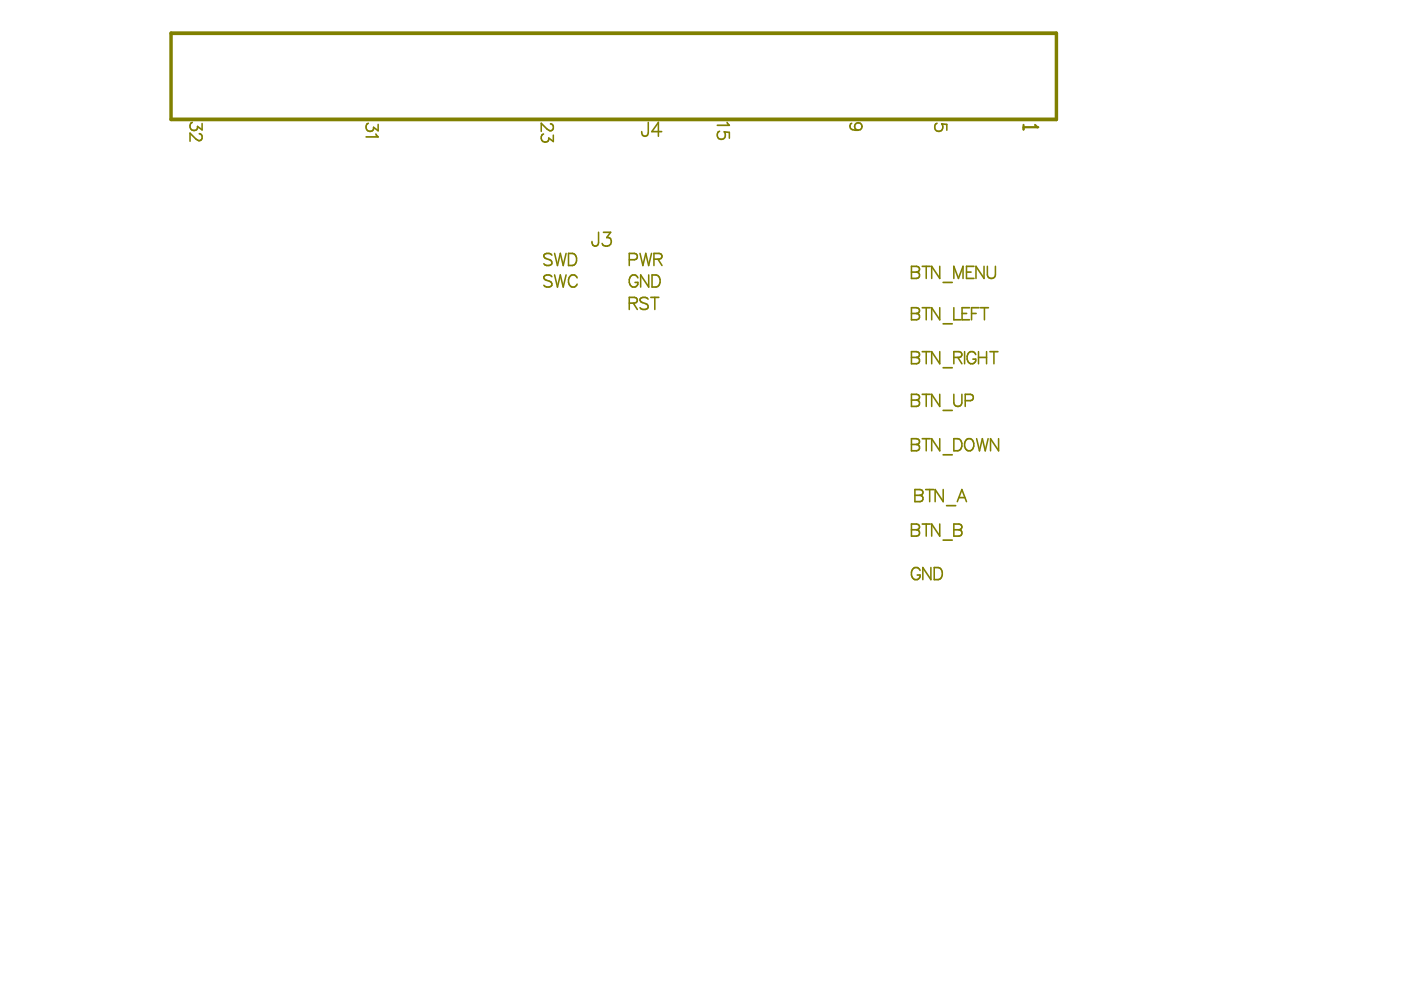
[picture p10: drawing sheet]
<svg xmlns="http://www.w3.org/2000/svg" width="297mm" height="210mm" viewBox="0 0 297 210" stroke-linecap="round" stroke-linejoin="round" font-family="sans-serif">
<path d="M36.3 7h187.7v18.3h-187.7z" fill="none" stroke="#808000" stroke-width=".76"/>
<g fill="none" stroke="#808000" stroke-width=".34">
<path d="M40.8 26a.87 .87 0 0 0-.3 1.4 .87 .87 0 0 0 1.4-.2v-.4l.9 .7v-1.3M42.2 28.4l.5 .2 .1 .7a.63 .63 0 0 1-.9 .4l-1.6-1.5v1.7M78.1 26.1a.87 .87 0 0 0-.3 1.4 .87 .87 0 0 0 1.4-.1v-.4l1 .7v-1.3M79.7 28.4l.5 .6h-2.6M115.2 28.4a.87 .87 0 0 0-.3 1.4 .87 .87 0 0 0 1.4-.2v-.3l1 .7v-1.3M116.7 26.3l.5 .2 .1 .7a.63 .63 0 0 1-1 .4l-1.5-1.5v1.7M152.6 27.8a.9 .9 0 0 0-.4 1.3 .9 .9 0 0 0 1.4 .2 .9 .9 0 0 0-.1-1.3l1.1 .1v1.2M154.2 26l.4 .6h-2.5M180.6 26.1a.75 .75 0 0 0-.3 1.1l.4 .3 1.2 .1M198.7 26.1a.9 .9 0 0 0-.4 1.4 .9 .9 0 0 0 1.4 .1 .9 .9 0 0 0-.1-1.3l1.1 .1v1.2M117 54.1a.96 .96 0 0 0-.9-.4 .96 .96 0 0 0-.8 .6l.2 .4 1 .4a.62 .62 0 0 1 .5 .4 .62 .62 0 0 1-.2 .7 1.18 1.18 0 0 1-1.5-.3M117 58.7a.96 .96 0 0 0-.9-.4 .96 .96 0 0 0-.8 .6l.2 .4 1 .3a.62 .62 0 0 1 .5 .5 .62 .62 0 0 1-.2 .6 1.18 1.18 0 0 1-1.5-.2"/>
<path d="M117.6 58.3l.6 2.6 .6-2.6 .6 2.6 .6-2.6M117.6 53.7l.6 2.6 .6-2.6 .6 2.6 .6-2.6M120.5 53.7h.9a1.37 1.37 0 0 1 .9 1.3 1.37 1.37 0 0 1-.9 1.3h-.9zM122.4 58.9a.94 .94 0 0 0-1.1-.6 .94 .94 0 0 0-.8 1 1.12 1.12 0 0 0 .3 1.2 1.12 1.12 0 0 0 1.2 .2l.4-.5M133.4 55.1h1.1a.67 .67 0 0 0 .6-.7 .67 .67 0 0 0-.6-.7h-1.1v2.6M135.2 58.9a.94 .94 0 0 0-1-.6 .94 .94 0 0 0-.8 1 1.12 1.12 0 0 0 .3 1.2 1.12 1.12 0 0 0 1.2 .2l.3-.5v-.3h-.6M135.7 53.7l.6 2.6 .6-2.6 .6 2.6 .6-2.6M137.5 58.3v2.6l-1.7-2.6v2.6M138.2 58.3h.9a1.36 1.36 0 0 1 .9 1.3 1.36 1.36 0 0 1-.9 1.3h-.9zM138.6 54.9l1.5-.1a.59 .59 0 0 0 0-.9l-1.5-.2v2.6M139.5 54.9l.9 1.4M193.2 56.5l1.5 .1a.59 .59 0 0 1 0 1l-.4 .1a.67 .67 0 0 1 .7 .7 .67 .67 0 0 1-.7 .6h-1.1z"/>
<path d="M193.2 57.7h1.1M195.5 56.5h1.7M196.4 56.5v2.5M199.2 56.5v2.5l-1.7-2.5v2.5M200 59.9h1.9M202.2 59v-2.5l1 2.5 1-2.5v2.5M204.9 57.7h1M206.5 56.5h-1.6v2.5h1.6M208.6 56.5v2.5l-1.7-2.5v2.5M209.3 56.5v1.8a.86 .86 0 0 0 .9 .7 .86 .86 0 0 0 .8-.7v-1.8M133.4 64.3l1.5-.2a.59 .59 0 0 0 0-.9l-1.5-.1v2.5M134.3 64.3l.8 1.3"/>
<path d="M137.4 63.4a.96 .96 0 0 0-.9-.4 .96 .96 0 0 0-.8 .7l.2 .3 1 .4a.62 .62 0 0 1 .5 .5 .62 .62 0 0 1-.2 .6 1.18 1.18 0 0 1-1.5-.3M138 63.1h1.7M138.8 63.1v2.5M193.2 65.2l1.5 .2a.59 .59 0 0 1 0 .9l-.4 .2a.67 .67 0 0 1 .7 .6 .67 .67 0 0 1-.7 .7h-1.1zM193.2 74.6l1.5 .1a.59 .59 0 0 1 0 1l-.4 .1a.67 .67 0 0 1 .7 .7 .67 .67 0 0 1-.7 .6h-1.1zM193.2 66.5h1.1M193.2 75.8h1.1M195.5 65.2h1.7M195.5 74.6h1.7M196.4 65.2v2.6M196.4 74.6v2.5M199.2 65.2v2.6l-1.7-2.6v2.6"/>
<path d="M199.2 74.6v2.5l-1.7-2.5v2.5M200 68.7h1.9M200 78h1.9M202.2 65.2v2.6h1.5M202.2 75.8l1.5-.1a.59 .59 0 0 0 0-1l-1.5-.1v2.5M203.1 75.8l.8 1.3M204 66.5h1M204.5 74.6v2.5M205.6 65.2h-1.6v2.6h1.6M206 66.5h1M206.9 75.2a.94 .94 0 0 0-1.1-.6 .94 .94 0 0 0-.8 .9 1.12 1.12 0 0 0 .3 1.3 1.12 1.12 0 0 0 1.2 .2l.4-.5v-.4h-.6M207.5 75.8h1.7"/>
<path d="M207.5 74.6v2.5M207.6 65.2h-1.6v2.6M207.9 65.2h1.7M208.7 65.2v2.6M209.2 74.6v2.5M209.9 74.6h1.7M210.7 74.6v2.5M193.2 83.6l1.5 .1a.59 .59 0 0 1 0 1l-.4 .1a.67 .67 0 0 1 .7 .7 .67 .67 0 0 1-.7 .7h-1.1zM193.2 93l1.5 .1a.59 .59 0 0 1 0 1l-.4 .1a.67 .67 0 0 1 .7 .7 .67 .67 0 0 1-.7 .7h-1.1zM193.2 94.2h1.1M193.2 84.8h1.1M195.5 93h1.7"/>
<path d="M195.5 83.6h1.7M196.4 83.6v2.6M196.4 93v2.6M199.2 83.6v2.6l-1.7-2.6v2.6M199.2 93v2.6l-1.7-2.6v2.6M200 96.4h1.9M200 87h1.9M202.2 83.6v1.8a.86 .86 0 0 0 .9 .8 .86 .86 0 0 0 .8-.8v-1.8M202.2 93h.9a1.36 1.36 0 0 1 .9 1.3 1.36 1.36 0 0 1-.9 1.3h-.9zM204.6 84.9h1.1a.67 .67 0 0 0 .7-.6 .67 .67 0 0 0-.7-.7h-1.1v2.6M205 93.1a1.18 1.18 0 0 1 1.4 .4 1.18 1.18 0 0 1-.1 1.5 .94 .94 0 0 1-1 .6 .94 .94 0 0 1-.8-1 1.56 1.56 0 0 1 .5-1.5zM207.1 93l.6 2.6 .6-2.6 .6 2.6 .6-2.6"/>
<path d="M211.7 93v2.6l-1.7-2.6v2.6M193.2 111.1l1.5 .1a.59 .59 0 0 1 0 1l-.4 .1a.67 .67 0 0 1 .7 .7 .67 .67 0 0 1-.7 .7h-1.1zM193.2 112.3h1.1M194 103.8l1.4 .1a.59 .59 0 0 1 0 1l-.3 .1a.67 .67 0 0 1 .6 .7 .67 .67 0 0 1-.6 .7h-1.1zM194 105h1.1M195.5 111.1h1.7M196.3 103.8h1.7M196.4 111.1v2.6M197.1 103.8v2.6M199.2 111.1v2.6l-1.7-2.6v2.6M200 114.5h1.9M200 103.8v2.6l-1.7-2.6v2.6"/>
<path d="M200.7 107.2h1.9M202.2 111.1l1.5 .1a.59 .59 0 0 1 0 1l-.4 .1a.67 .67 0 0 1 .7 .7 .67 .67 0 0 1-.7 .7h-1.1zM202.2 112.3h1.1M203 106.4l.9-2.6 1 2.6M203.3 105.5h1.2M195.1 120.9a.94 .94 0 0 0-1.1-.6 .94 .94 0 0 0-.8 1 1.12 1.12 0 0 0 .3 1.2 1.12 1.12 0 0 0 1.2 .3l.4-.5v-.4h-.6M197.4 120.3v2.6l-1.7-2.6v2.6M198.1 120.3h.8a1.36 1.36 0 0 1 .9 1.3 1.36 1.36 0 0 1-.9 1.3h-.8z"/>
<circle cx="182" cy="26.8" r=".79"/>
</g>
<path d="M217 26.5v1M217 27h2.9" fill="none" stroke="#808000" stroke-width=".46"/>
<circle cx="219.9" cy="27" r=".23" fill="#808000"/>
<path d="M219.4 26.5l.5 .5" fill="none" stroke="#808000" stroke-width=".46"/>
<path d="M137.4 26v2.2l-.1 .4a.68 .68 0 0 1-1.1 0l-.1-.7M140.3 27.9h-2.1l1.4-1.9v2.9M126.9 49.3v2.2l-.1 .4a.68 .68 0 0 1-1.1 0l-.2-.7M127.9 49.3h1.6l-.9 1.1a.94 .94 0 0 1 1 1 .94 .94 0 0 1-1.2 .8l-.5-.2-.2-.4" fill="none" stroke="#808000" stroke-width=".34"/>
</svg>
